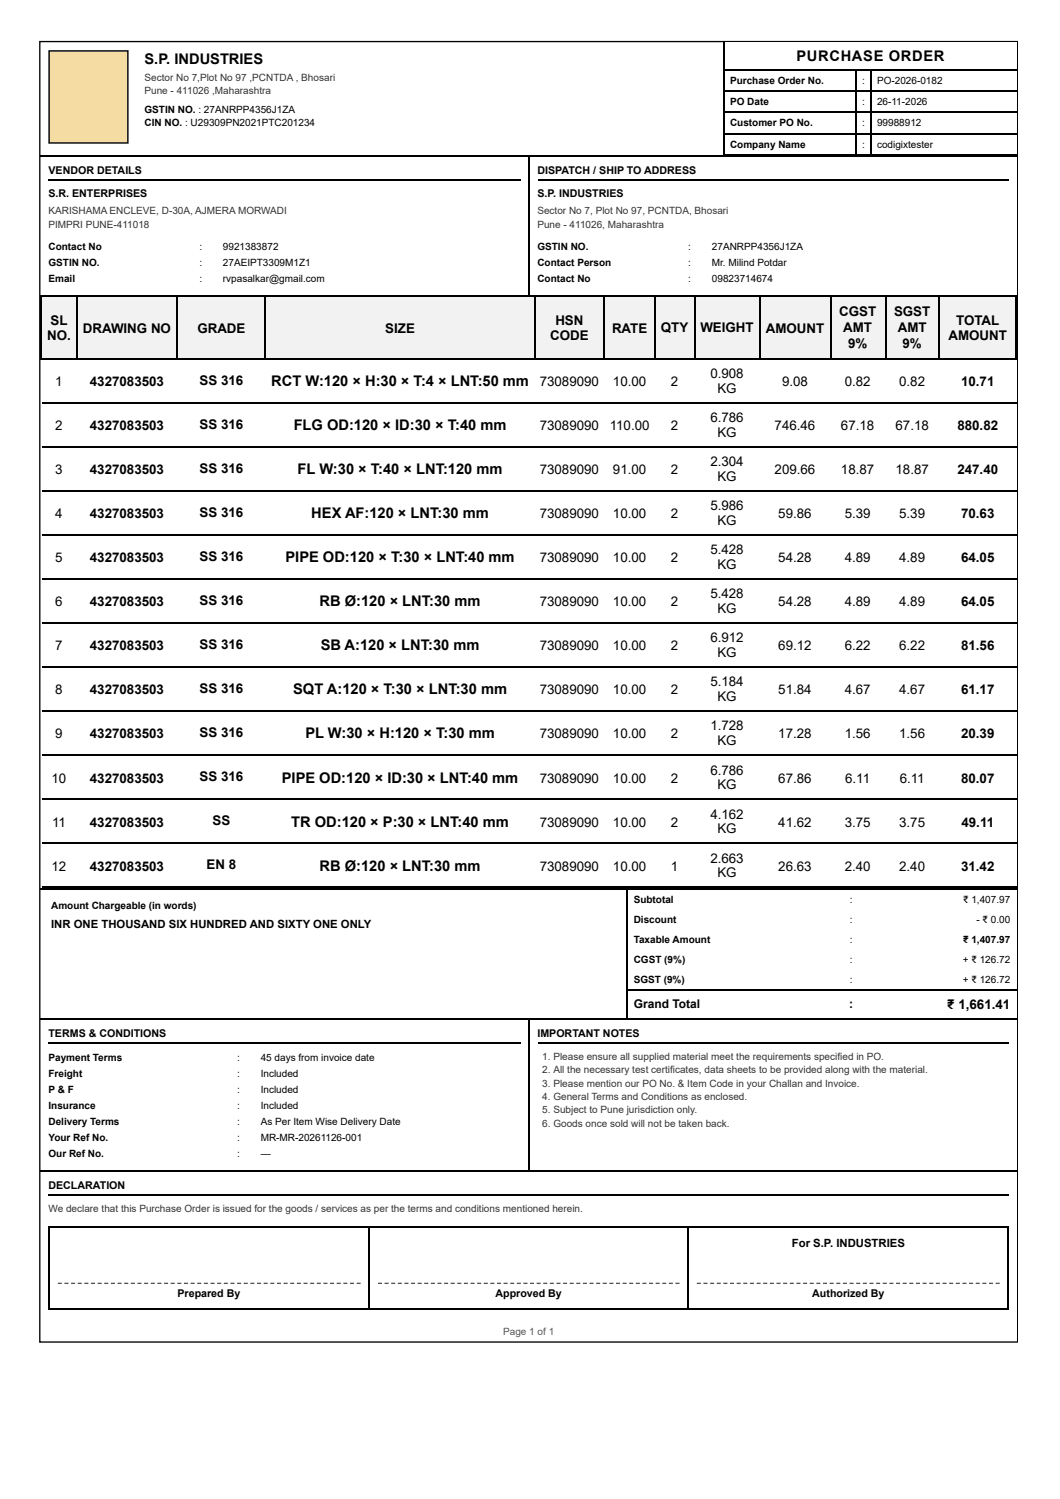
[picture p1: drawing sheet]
<svg xmlns="http://www.w3.org/2000/svg" width="210mm" height="297mm" viewBox="0 0 210 297" stroke-linecap="round" stroke-linejoin="round" font-family="sans-serif">
<defs><g id="words">
<g font-size="2.9">
<text x="28.7" y="12.6">S.P. INDUSTRIES</text>
<text x="158" y="12.1">PURCHASE ORDER</text>
<text x="53.8" y="76.6">RCT W:120 × H:30 × T:4 × LNT:50 mm</text>
<text x="58.3" y="85.4">FLG OD:120 × ID:30 × T:40 mm</text>
<text x="59" y="94.1">FL W:30 × T:40 × LNT:120 mm</text>
<text x="61.7" y="102.8">HEX AF:120 × LNT:30 mm</text>
<text x="56.6" y="111.6">PIPE OD:120 × T:30 × LNT:40 mm</text>
<text x="63.4" y="120.3">RB Ø:120 × LNT:30 mm</text>
<text x="63.6" y="129">SB A:120 × LNT:30 mm</text>
<text x="58.1" y="137.8">SQT A:120 × T:30 × LNT:30 mm</text>
<text x="60.6" y="146.5">PL W:30 × H:120 × T:30 mm</text>
<text x="55.9" y="155.2">PIPE OD:120 × ID:30 × LNT:40 mm</text>
<text x="57.8" y="164">TR OD:120 × P:30 × LNT:40 mm</text>
<text x="63.4" y="172.7">RB Ø:120 × LNT:30 mm</text>
</g>
<g font-size="2.6">
<text x="10" y="64.5">SL</text>
<text x="110.1" y="64.5">HSN</text>
<text x="131.1" y="65.8">QTY</text>
<text x="138.9" y="65.8">WEIGHT</text>
<text x="166.4" y="62.6">CGST</text>
<text x="167.2" y="65.8">AMT</text>
<text x="177.3" y="62.6">SGST</text>
<text x="178" y="65.8">AMT</text>
<text x="189.6" y="64.5">TOTAL</text>
<text x="9.3" y="67.4">NO.</text>
<text x="16.4" y="66.1">DRAWING NO</text>
<text x="39.1" y="66.1">GRADE</text>
<text x="76.4" y="66.1">SIZE</text>
<text x="109.1" y="67.4">CODE</text>
<text x="121.4" y="66.1">RATE</text>
<text x="151.9" y="66.1">AMOUNT</text>
<text x="168.2" y="69">9%</text>
<text x="179" y="69">9%</text>
<text x="188.1" y="67.4">AMOUNT</text>
<text x="11" y="76.6">1</text>
<text x="17.8" y="76.6">4327083503</text>
<text x="39.6" y="76.4">SS 316</text>
<text x="107" y="76.6">73089090</text>
<text x="121.6" y="76.6">10.00</text>
<text x="133.1" y="76.6">2</text>
<text x="140.9" y="75.1">0.908</text>
<text x="142.3" y="78">KG</text>
<text x="155.1" y="76.6">9.08</text>
<text x="167.5" y="76.6">0.82</text>
<text x="178.3" y="76.6">0.82</text>
<text x="190.6" y="76.6">10.71</text>
<text x="140.9" y="83.8">6.786</text>
<text x="11" y="85.4">2</text>
<text x="17.8" y="85.4">4327083503</text>
<text x="39.6" y="85.1">SS 316</text>
<text x="107" y="85.4">73089090</text>
<text x="120.9" y="85.4">110.00</text>
<text x="133.1" y="85.4">2</text>
<text x="142.3" y="86.7">KG</text>
<text x="153.6" y="85.4">746.46</text>
<text x="166.8" y="85.4">67.18</text>
<text x="177.6" y="85.4">67.18</text>
<text x="189.9" y="85.4">880.82</text>
<text x="11" y="94.1">3</text>
<text x="17.8" y="94.1">4327083503</text>
<text x="39.6" y="93.8">SS 316</text>
<text x="107" y="94.1">73089090</text>
<text x="121.6" y="94.1">91.00</text>
<text x="133.1" y="94.1">2</text>
<text x="140.9" y="92.5">2.304</text>
<text x="142.3" y="95.4">KG</text>
<text x="153.6" y="94.1">209.66</text>
<text x="166.8" y="94.1">18.87</text>
<text x="177.6" y="94.1">18.87</text>
<text x="189.9" y="94.1">247.40</text>
<text x="140.9" y="101.2">5.986</text>
<text x="11" y="102.8">4</text>
<text x="17.8" y="102.8">4327083503</text>
<text x="39.6" y="102.6">SS 316</text>
<text x="107" y="102.8">73089090</text>
<text x="121.6" y="102.8">10.00</text>
<text x="133.1" y="102.8">2</text>
<text x="142.3" y="104.2">KG</text>
<text x="154.4" y="102.8">59.86</text>
<text x="167.5" y="102.8">5.39</text>
<text x="178.3" y="102.8">5.39</text>
<text x="190.6" y="102.8">70.63</text>
<text x="11" y="111.6">5</text>
<text x="17.8" y="111.6">4327083503</text>
<text x="39.6" y="111.3">SS 316</text>
<text x="107" y="111.6">73089090</text>
<text x="121.6" y="111.6">10.00</text>
<text x="133.1" y="111.6">2</text>
<text x="140.9" y="110">5.428</text>
<text x="142.3" y="112.9">KG</text>
<text x="154.4" y="111.6">54.28</text>
<text x="167.5" y="111.6">4.89</text>
<text x="178.3" y="111.6">4.89</text>
<text x="190.6" y="111.6">64.05</text>
<text x="140.9" y="118.7">5.428</text>
<text x="11" y="120.3">6</text>
<text x="17.8" y="120.3">4327083503</text>
<text x="39.6" y="120">SS 316</text>
<text x="107" y="120.3">73089090</text>
<text x="121.6" y="120.3">10.00</text>
<text x="133.1" y="120.3">2</text>
<text x="142.3" y="121.6">KG</text>
<text x="154.4" y="120.3">54.28</text>
<text x="167.5" y="120.3">4.89</text>
<text x="178.3" y="120.3">4.89</text>
<text x="190.6" y="120.3">64.05</text>
<text x="11" y="129">7</text>
<text x="17.8" y="129">4327083503</text>
<text x="39.6" y="128.8">SS 316</text>
<text x="107" y="129">73089090</text>
<text x="121.6" y="129">10.00</text>
<text x="133.1" y="129">2</text>
<text x="140.9" y="127.4">6.912</text>
<text x="142.3" y="130.4">KG</text>
<text x="154.4" y="129">69.12</text>
<text x="167.5" y="129">6.22</text>
<text x="178.3" y="129">6.22</text>
<text x="190.6" y="129">81.56</text>
<text x="11" y="137.8">8</text>
<text x="17.8" y="137.8">4327083503</text>
<text x="39.6" y="137.5">SS 316</text>
<text x="107" y="137.8">73089090</text>
<text x="121.6" y="137.8">10.00</text>
<text x="133.1" y="137.8">2</text>
<text x="140.9" y="136.2">5.184</text>
<text x="154.4" y="137.8">51.84</text>
<text x="167.5" y="137.8">4.67</text>
<text x="178.3" y="137.8">4.67</text>
<text x="190.6" y="137.8">61.17</text>
<text x="142.3" y="139.1">KG</text>
<text x="11" y="146.5">9</text>
<text x="17.8" y="146.5">4327083503</text>
<text x="39.6" y="146.2">SS 316</text>
<text x="107" y="146.5">73089090</text>
<text x="121.6" y="146.5">10.00</text>
<text x="133.1" y="146.5">2</text>
<text x="140.9" y="144.9">1.728</text>
<text x="142.3" y="147.8">KG</text>
<text x="154.4" y="146.5">17.28</text>
<text x="167.5" y="146.5">1.56</text>
<text x="178.3" y="146.5">1.56</text>
<text x="190.6" y="146.5">20.39</text>
<text x="10.2" y="155.2">10</text>
<text x="17.8" y="155.2">4327083503</text>
<text x="39.6" y="155">SS 316</text>
<text x="107" y="155.2">73089090</text>
<text x="121.6" y="155.2">10.00</text>
<text x="133.1" y="155.2">2</text>
<text x="140.9" y="153.6">6.786</text>
<text x="154.4" y="155.2">67.86</text>
<text x="167.6" y="155.2">6.11</text>
<text x="178.4" y="155.2">6.11</text>
<text x="190.6" y="155.2">80.07</text>
<text x="142.3" y="156.5">KG</text>
<text x="10.3" y="164">11</text>
<text x="17.8" y="164">4327083503</text>
<text x="42.2" y="163.7">SS</text>
<text x="107" y="164">73089090</text>
<text x="121.6" y="164">10.00</text>
<text x="133.1" y="164">2</text>
<text x="140.9" y="162.4">4.162</text>
<text x="142.3" y="165.3">KG</text>
<text x="154.4" y="164">41.62</text>
<text x="167.5" y="164">3.75</text>
<text x="178.3" y="164">3.75</text>
<text x="190.7" y="164">49.11</text>
<text x="10.2" y="172.7">12</text>
<text x="17.8" y="172.7">4327083503</text>
<text x="41" y="172.4">EN 8</text>
<text x="107" y="172.7">73089090</text>
<text x="121.6" y="172.7">10.00</text>
<text x="133.1" y="172.7">1</text>
<text x="140.9" y="171.1">2.663</text>
<text x="154.4" y="172.7">26.63</text>
<text x="167.5" y="172.7">2.40</text>
<text x="178.3" y="172.7">2.40</text>
<text x="190.6" y="172.7">31.42</text>
<text x="142.3" y="174">KG</text>
<text x="187.9" y="200.2">₹ 1,661.41</text>
</g>
<g font-size="2.4">
<text x="125.7" y="199.9">Grand Total</text>
<text x="168.4" y="199.9">:</text>
</g>
<g font-size="2.2">
<text x="10.1" y="184.1">INR ONE THOUSAND SIX HUNDRED AND SIXTY ONE ONLY</text>
<text x="157" y="247.3">For S.P. INDUSTRIES</text>
</g>
<g font-size="2.1">
<text x="9.6" y="34.6">VENDOR DETAILS</text>
<text x="106.6" y="34.6">DISPATCH / SHIP TO ADDRESS</text>
<text x="9.6" y="39.1">S.R. ENTERPRISES</text>
<text x="106.6" y="39.1">S.P. INDUSTRIES</text>
<text x="9.6" y="205.8">TERMS &amp; CONDITIONS</text>
<text x="106.6" y="205.8">IMPORTANT NOTES</text>
<text x="9.6" y="235.9">DECLARATION</text>
<text x="35.2" y="257.4">Prepared By</text>
<text x="98.3" y="257.4">Approved By</text>
<text x="161.1" y="257.4">Authorized By</text>
</g>
<g font-size="2" fill="#333">
<text x="28.7" y="16.1">Sector No 7,Plot No 97 ,PCNTDA , Bhosari</text>
<text x="28.7" y="18.7">Pune - 411026 ,Maharashtra</text>
<text x="9.6" y="42.5">KARISHAMA ENCLEVE, D-30A, AJMERA MORWADI</text>
<text x="9.6" y="45.2">PIMPRI PUNE-411018</text>
<text x="106.6" y="42.5">Sector No 7, Plot No 97, PCNTDA, Bhosari</text>
<text x="106.6" y="45.2">Pune - 411026, Maharashtra</text>
<text x="107.6" y="210.3">1 . Please ensure all supplied material meet the requirements specified in PO.</text>
<text x="107.6" y="212.9">2. All the necessary test certificates, data sheets to be provided along with the material.</text>
<text x="107.6" y="215.5">3. Please mention our PO No. &amp; Item Code in your Challan and Invoice.</text>
<text x="107.6" y="218.2">4. General Terms and Conditions as enclosed.</text>
<text x="107.6" y="220.8">5. Subject to Pune jurisdiction only.</text>
<text x="107.6" y="223.5">6. Goods once sold will not be taken back.</text>
<text x="9.6" y="240.4">We declare that this Purchase Order is issued for the goods / services as per the terms and conditions mentioned herein.</text>
</g>
<g font-size="2">
<text x="144.8" y="16.6">Purchase Order No.</text>
<text x="171" y="16.6">:</text>
<text x="173.9" y="16.6">PO-2026-0182</text>
<text x="28.7" y="22.4">GSTIN NO. : 27ANRPP4356J1ZA</text>
<text x="144.8" y="20.8">PO Date</text>
<text x="171" y="20.8">:</text>
<text x="173.9" y="20.8">26-11-2026</text>
<text x="28.7" y="25">CIN NO. : U29309PN2021PTC201234</text>
<text x="144.8" y="25">Customer PO No.</text>
<text x="144.8" y="29.3">Company Name</text>
<text x="171" y="25">:</text>
<text x="171" y="29.3">:</text>
<text x="173.9" y="25">99988912</text>
<text x="173.9" y="29.3">codigixtester</text>
<text x="9.6" y="49.7">Contact No</text>
<text x="9.6" y="52.8">GSTIN NO.</text>
<text x="39.5" y="49.7">:</text>
<text x="39.5" y="52.8">:</text>
<text x="44.2" y="49.7">9921383872</text>
<text x="44.2" y="52.8">27AEIPT3309M1Z1</text>
<text x="106.6" y="49.7">GSTIN NO.</text>
<text x="106.6" y="52.8">Contact Person</text>
<text x="136.5" y="49.7">:</text>
<text x="136.5" y="52.8">:</text>
<text x="141.2" y="49.7">27ANRPP4356J1ZA</text>
<text x="141.2" y="52.8">Mr. Milind Potdar</text>
<text x="9.6" y="56">Email</text>
<text x="39.5" y="56">:</text>
<text x="44.2" y="56">rvpasalkar@gmail.com</text>
<text x="106.6" y="56">Contact No</text>
<text x="136.5" y="56">:</text>
<text x="141.2" y="56">09823714674</text>
<text x="125.7" y="179">Subtotal</text>
<text x="168.5" y="179">:</text>
<text x="191" y="179">₹ 1,407.97</text>
<text x="10.1" y="180.4">Amount Chargeable (in words)</text>
<text x="125.7" y="183">Discount</text>
<text x="168.5" y="183">:</text>
<text x="193.6" y="183">- ₹ 0.00</text>
<text x="125.7" y="187">Taxable Amount</text>
<text x="125.7" y="190.9">CGST (9%)</text>
<text x="168.5" y="187">:</text>
<text x="168.5" y="190.9">:</text>
<text x="190.9" y="190.9">+ ₹ 126.72</text>
<text x="191" y="187">₹ 1,407.97</text>
<text x="125.7" y="194.9">SGST (9%)</text>
<text x="168.5" y="194.9">:</text>
<text x="190.9" y="194.9">+ ₹ 126.72</text>
<text x="9.6" y="210.5">Payment Terms</text>
<text x="9.6" y="213.7">Freight</text>
<text x="47" y="210.5">:</text>
<text x="47" y="213.7">:</text>
<text x="51.7" y="210.5">45 days from invoice date</text>
<text x="51.7" y="213.7">Included</text>
<text x="9.6" y="216.9">P &amp; F</text>
<text x="9.6" y="220">Insurance</text>
<text x="47" y="216.9">:</text>
<text x="47" y="220">:</text>
<text x="51.7" y="216.9">Included</text>
<text x="51.7" y="220">Included</text>
<text x="9.6" y="223.2">Delivery Terms</text>
<text x="9.6" y="226.4">Your Ref No.</text>
<text x="47" y="223.2">:</text>
<text x="47" y="226.4">:</text>
<text x="51.7" y="223.2">As Per Item Wise Delivery Date</text>
<text x="51.7" y="226.4">MR-MR-20261126-001</text>
<text x="9.6" y="229.6">Our Ref No.</text>
<text x="47" y="229.6">:</text>
<text x="51.7" y="229.6">—</text>
</g>
<text font-size="2" fill="#555" x="99.8" y="264.8">Page 1 of 1</text>
</g></defs>
<path d="M7.9 8.2h193.9v258h-193.9z" fill="none" stroke="#000" stroke-width=".26"/>
<path d="M143.8 8.4h57.9v5.5h-57.9z" fill="#fff"/>
<path d="M143.6 8.4v22.7M143.8 13.8h57.9M143.8 18h57.9M169.8 13.9v17M172.7 13.9v17M8 31h135.5M143.8 22.3h57.9M143.8 26.5h57.9M143.8 30.7h57.9M143.8 31h57.9" fill="none" stroke="#000" stroke-width=".26"/>
<path d="M9.6 10h15.9v18.5h-15.9z" fill="#f4dca3"/>
<path d="M9.7 10.1h15.7v18.3h-15.7zM9.6 35.8h93.7M105 31.1v27.8M106.7 35.8h93.4M8 58.8h96.9M105.1 58.8h96.6" fill="none" stroke="#000" stroke-width=".26"/>
<g fill="#f2f2f2">
<path d="M8.3 58.9h6.9v12.4h-6.9z"/>
<path d="M15.2 58.9h19.8v12.4h-19.8z"/>
<path d="M35 58.9h17.7v12.4h-17.7z"/>
<path d="M52.7 58.9h53.2v12.4h-53.2z"/>
<path d="M105.9 58.9h14v12.4h-14z"/>
<path d="M119.9 58.9h10.1v12.4h-10.1z"/>
<path d="M130 58.9h7.7v12.4h-7.7z"/>
<path d="M137.7 58.9h12.9v12.4h-12.9z"/>
<path d="M150.6 58.9h14.1v12.4h-14.1z"/>
<path d="M164.7 58.9h10.8v12.4h-10.8z"/>
<path d="M175.5 58.9h10.9v12.4h-10.9z"/>
<path d="M186.4 58.9h15.3v12.4h-15.3z"/>
</g>
<g fill="none" stroke="#000" stroke-width=".26">
<path d="M8 58.8h193.7M8.2 58.6v12.7M15.3 58.6v12.7M35.1 58.6v12.7M52.6 58.6v12.7M106.1 58.6v12.7M119.8 58.6v12.7M129.9 58.6v12.7M137.8 58.6v12.7M150.8 58.6v12.7M164.8 58.6v12.7M175.6 58.6v12.7"/>
<path d="M186.2 58.6v12.7M201.6 58.6v12.7M8 71.2h193.7M8.3 79.9h193.4M8.3 88.7h193.4M8.3 97.4h193.4M8.3 106.1h193.4M8.3 114.9h193.4M8.3 123.6h193.4M8.3 132.3h193.4M8.3 141.1h193.4M8.3 149.8h193.4"/>
<path d="M8.3 158.5h193.4M8 176.3h116.2M8.3 167.3h193.4M8.3 176h193.4M124.3 176.1v26.2M124.4 176.3h77.3M124.4 196.4h77.3M8 202.2h116.2M9.6 206.9h93.7M106.7 206.9h93.4M124.4 202.2h77.3M9.6 237.1h190.5"/>
</g>
<g fill="#555">
<path d="M11.5 254.4h.8v.3h-.8zM12.8 254.4h.8v.3h-.8zM14.1 254.4h.8v.3h-.8zM15.4 254.4h.8v.3h-.8zM16.7 254.4h.8v.3h-.8zM18.1 254.4h.7v.3h-.7zM19.4 254.4h.8v.3h-.8zM20.7 254.4h.8v.3h-.8zM22 254.4h.8v.3h-.8zM23.3 254.4h.8v.3h-.8zM24.6 254.4h.8v.3h-.8zM26 254.4h.7v.3h-.7zM27.3 254.4h.8v.3h-.8zM28.6 254.4h.8v.3h-.8zM29.9 254.4h.8v.3h-.8zM31.2 254.4h.8v.3h-.8zM32.5 254.4h.8v.3h-.8zM33.9 254.4h.7v.3h-.7zM35.2 254.4h.8v.3h-.8zM36.5 254.4h.8v.3h-.8zM37.8 254.4h.8v.3h-.8zM39.1 254.4h.8v.3h-.8zM40.4 254.4h.8v.3h-.8zM41.8 254.4h.8v.3h-.8zM43.1 254.4h.8v.3h-.8zM44.4 254.4h.8v.3h-.8zM45.7 254.4h.8v.3h-.8zM47 254.4h.8v.3h-.8zM48.3 254.4h.8v.3h-.8zM49.7 254.4h.8v.3h-.8zM51 254.4h.8v.3h-.8zM52.3 254.4h.8v.3h-.8zM53.6 254.4h.8v.3h-.8zM54.9 254.4h.8v.3h-.8zM56.2 254.4h.8v.3h-.8zM57.6 254.4h.8v.3h-.8zM58.9 254.4h.8v.3h-.8zM60.2 254.4h.8v.3h-.8zM61.5 254.4h.8v.3h-.8zM62.8 254.4h.8v.3h-.8zM64.1 254.4h.8v.3h-.8zM65.5 254.4h.8v.3h-.8zM66.8 254.4h.8v.3h-.8zM68.1 254.4h.8v.3h-.8zM69.4 254.4h.8v.3h-.8zM70.7 254.4h.8v.3h-.8z"/>
<path d="M75 254.4h.8v.3h-.8zM76.3 254.4h.8v.3h-.8zM77.6 254.4h.8v.3h-.8zM78.9 254.4h.8v.3h-.8zM80.2 254.4h.8v.3h-.8zM81.5 254.4h.8v.3h-.8zM82.8 254.4h.8v.3h-.8zM84.1 254.4h.8v.3h-.8zM85.5 254.4h.7v.3h-.7zM86.8 254.4h.8v.3h-.8zM88.1 254.4h.8v.3h-.8zM89.4 254.4h.8v.3h-.8zM90.7 254.4h.8v.3h-.8zM92 254.4h.8v.3h-.8zM93.3 254.4h.8v.3h-.8zM94.6 254.4h.8v.3h-.8zM95.9 254.4h.8v.3h-.8zM97.3 254.4h.7v.3h-.7zM98.6 254.4h.8v.3h-.8zM99.9 254.4h.8v.3h-.8zM101.2 254.4h.8v.3h-.8zM102.5 254.4h.8v.3h-.8zM103.8 254.4h.8v.3h-.8zM105.1 254.4h.8v.3h-.8zM106.4 254.4h.8v.3h-.8zM107.7 254.4h.8v.3h-.8zM109.1 254.4h.7v.3h-.7zM110.4 254.4h.8v.3h-.8zM111.7 254.4h.8v.3h-.8zM113 254.4h.8v.3h-.8zM114.3 254.4h.8v.3h-.8zM115.6 254.4h.8v.3h-.8zM116.9 254.4h.8v.3h-.8zM118.2 254.4h.8v.3h-.8zM119.5 254.4h.8v.3h-.8zM120.9 254.4h.7v.3h-.7zM122.2 254.4h.8v.3h-.8zM123.5 254.4h.8v.3h-.8zM124.8 254.4h.8v.3h-.8zM126.1 254.4h.8v.3h-.8zM127.4 254.4h.8v.3h-.8zM128.7 254.4h.8v.3h-.8zM130 254.4h.8v.3h-.8zM131.3 254.4h.8v.3h-.8zM132.7 254.4h.7v.3h-.7zM134 254.4h.8v.3h-.8z"/>
<path d="M138.2 254.4h.8v.3h-.8zM139.5 254.4h.8v.3h-.8zM140.8 254.4h.8v.3h-.8zM142.2 254.4h.7v.3h-.7zM143.5 254.4h.8v.3h-.8zM144.8 254.4h.8v.3h-.8zM146.1 254.4h.8v.3h-.8zM147.4 254.4h.8v.3h-.8zM148.7 254.4h.8v.3h-.8zM150.1 254.4h.7v.3h-.7zM151.4 254.4h.8v.3h-.8zM152.7 254.4h.8v.3h-.8zM154 254.4h.8v.3h-.8zM155.3 254.4h.8v.3h-.8zM156.6 254.4h.8v.3h-.8zM158 254.4h.8v.3h-.8zM159.3 254.4h.8v.3h-.8zM160.6 254.4h.8v.3h-.8zM161.9 254.4h.8v.3h-.8zM163.2 254.4h.8v.3h-.8zM164.5 254.4h.8v.3h-.8zM165.9 254.4h.8v.3h-.8zM167.2 254.4h.8v.3h-.8zM168.5 254.4h.8v.3h-.8zM169.8 254.4h.8v.3h-.8zM171.1 254.4h.8v.3h-.8zM172.4 254.4h.8v.3h-.8zM173.8 254.4h.8v.3h-.8zM175.1 254.4h.8v.3h-.8zM176.4 254.4h.8v.3h-.8zM177.7 254.4h.8v.3h-.8zM179 254.4h.8v.3h-.8zM180.3 254.4h.8v.3h-.8zM181.7 254.4h.8v.3h-.8zM183 254.4h.8v.3h-.8zM184.3 254.4h.8v.3h-.8zM185.6 254.4h.8v.3h-.8zM186.9 254.4h.8v.3h-.8zM188.2 254.4h.8v.3h-.8zM189.6 254.4h.8v.3h-.8zM190.9 254.4h.8v.3h-.8zM192.2 254.4h.8v.3h-.8zM193.5 254.4h.8v.3h-.8zM194.8 254.4h.8v.3h-.8zM196.2 254.4h.7v.3h-.7zM197.5 254.4h.8v.3h-.8z"/>
</g>
<path d="M105 202.3v30.2M8 232.3h193.7M9.6 243.5h190.5M9.6 259.6h190.5M9.7 243.3v16.4M73.2 243.3v16.4M136.5 243.3v16.4M200 243.3v16.4" fill="none" stroke="#000" stroke-width=".26"/>
<use href="#words"/>
</svg>
